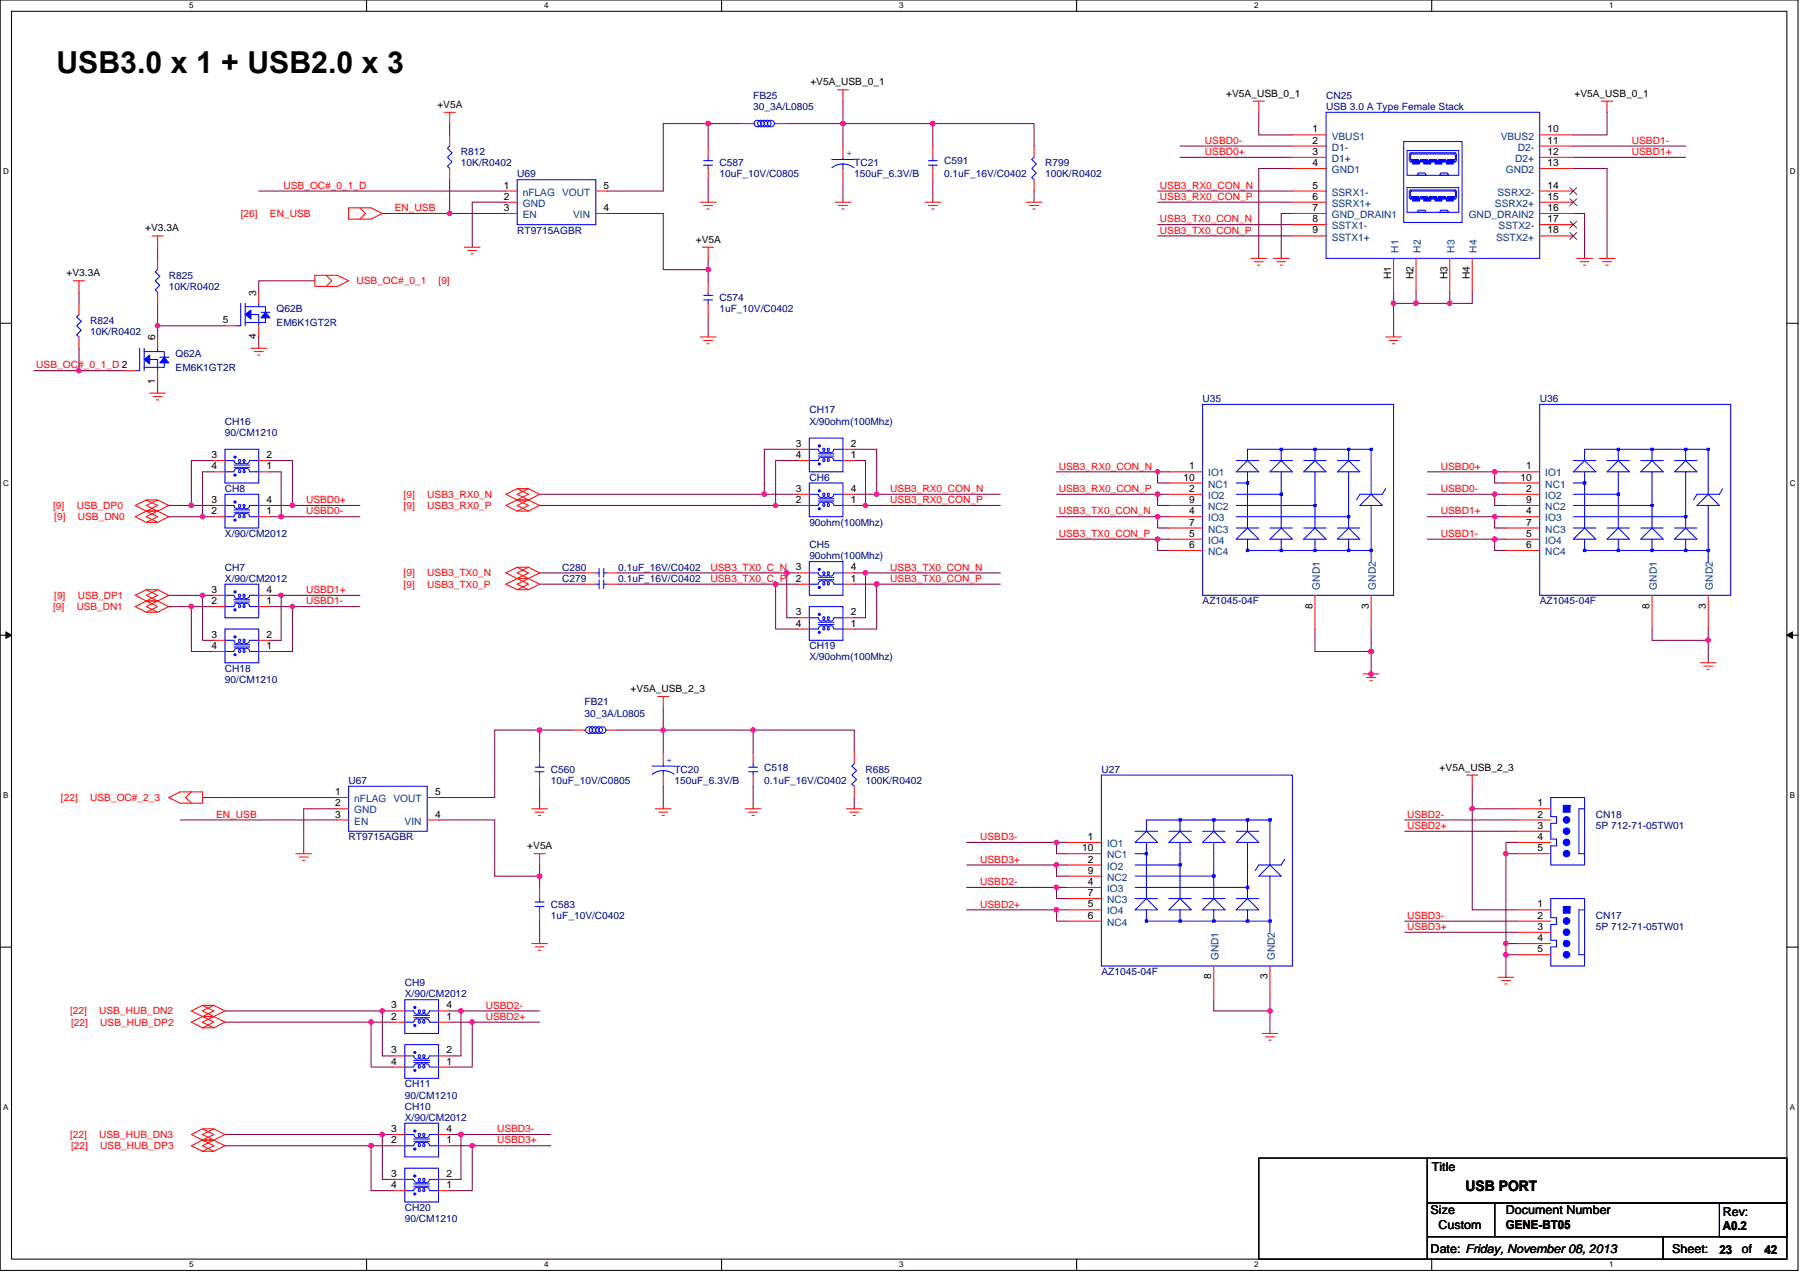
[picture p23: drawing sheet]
<svg xmlns="http://www.w3.org/2000/svg" width="297mm" height="210mm" viewBox="0 0 297 210" stroke-linecap="round" stroke-linejoin="round" font-family="sans-serif">
<defs><g id="words">
<text font-size="5" x="9.3" y="12.1">USB3.0 x 1 + USB2.0 x 3</text>
<text font-size="2.4" x="241.8" y="196.6">USB PORT</text>
<g font-size="2">
<text x="236.3" y="193.4">Title</text>
<text x="236.1" y="200.4">Size</text>
<text x="237.4" y="202.8">Custom</text>
<text x="248.5" y="200.4">Document Number</text>
<text x="248.5" y="202.9">GENE-BT05</text>
<text x="284.3" y="200.8">Rev:</text>
<text x="284.3" y="203.1">A0.2</text>
<text x="236.1" y="206.9">Date: Friday, November 08, 2013</text>
<text x="275.9" y="206.9">Sheet:</text>
<text x="283.7" y="207">23</text>
<text x="287.4" y="206.9">of</text>
<text x="291.2" y="207">42</text>
</g>
<g font-size="1.7">
<text x="72.2" y="17.8">+V5A</text>
<text x="133.7" y="14.1">+V5A_USB_0_1</text>
<text x="202.3" y="16">+V5A_USB_0_1</text>
<text x="259.8" y="16">+V5A_USB_0_1</text>
<text x="216.6" y="21.9">1</text>
<text x="216.6" y="23.7">2</text>
<text x="255.4" y="21.9">10</text>
<text x="255.4" y="23.7">11</text>
<text x="216.6" y="25.6">3</text>
<text x="216.6" y="27.4">4</text>
<text x="255.4" y="27.4">13</text>
<text x="255.4" y="25.6">12</text>
<text x="83.1" y="31.1">1</text>
<text x="83.1" y="33">2</text>
<text x="83.1" y="34.8">3</text>
<text x="99.6" y="31.1">5</text>
<text x="99.6" y="34.8">4</text>
<text x="216.6" y="31.1">5</text>
<text x="216.6" y="33">6</text>
<text x="216.6" y="34.8">7</text>
<text x="255.4" y="34.8">16</text>
<text x="255.4" y="31.1">14</text>
<text x="255.4" y="33">15</text>
<text x="24" y="38.2">+V3.3A</text>
<text x="114.8" y="40">+V5A</text>
<text x="216.6" y="36.7">8</text>
<text x="216.6" y="38.5">9</text>
<text x="255.4" y="38.5">18</text>
<text x="255.4" y="36.7">17</text>
<text x="11" y="45.6">+V3.3A</text>
<text x="229.6" y="46.1" transform="rotate(-90 229.6 46.1)">H1</text>
<text x="233.3" y="46.1" transform="rotate(-90 233.3 46.1)">H2</text>
<text x="238.8" y="46.1" transform="rotate(-90 238.8 46.1)">H3</text>
<text x="242.5" y="46.1" transform="rotate(-90 242.5 46.1)">H4</text>
<text x="36.8" y="53.4">5</text>
<text x="42.3" y="48.8" transform="rotate(-90 42.3 48.8)">3</text>
<text x="25.6" y="56.2" transform="rotate(-90 25.6 56.2)">6</text>
<text x="42.3" y="56" transform="rotate(-90 42.3 56)">4</text>
<text x="25.6" y="63.4" transform="rotate(-90 25.6 63.4)">1</text>
<text x="34.9" y="77.5">4</text>
<text x="34.9" y="75.6">3</text>
<text x="44" y="75.6">2</text>
<text x="44" y="77.5">1</text>
<text x="131.3" y="75.6">4</text>
<text x="131.3" y="73.8">3</text>
<text x="140.4" y="73.8">2</text>
<text x="140.4" y="75.6">1</text>
<text x="196.2" y="77.5">1</text>
<text x="251.9" y="77.5">1</text>
<text x="34.9" y="83">3</text>
<text x="44" y="83">4</text>
<text x="131.3" y="83">2</text>
<text x="131.3" y="81.2">3</text>
<text x="140.4" y="81.2">4</text>
<text x="140.4" y="83">1</text>
<text x="195.3" y="79.3">10</text>
<text x="196.2" y="81.2">2</text>
<text x="196.2" y="83">9</text>
<text x="250.9" y="79.3">10</text>
<text x="251.9" y="81.2">2</text>
<text x="251.9" y="83">9</text>
<text x="34.9" y="84.9">2</text>
<text x="44" y="84.9">1</text>
<text x="196.2" y="84.9">4</text>
<text x="196.2" y="88.6">5</text>
<text x="196.2" y="86.8">7</text>
<text x="251.9" y="84.9">4</text>
<text x="251.9" y="88.6">5</text>
<text x="251.9" y="86.8">7</text>
<text x="131.3" y="94.2">3</text>
<text x="140.4" y="94.2">4</text>
<text x="196.2" y="90.5">6</text>
<text x="251.9" y="90.5">6</text>
<text x="34.9" y="99.7">2</text>
<text x="34.9" y="97.9">3</text>
<text x="44" y="97.9">4</text>
<text x="44" y="99.7">1</text>
<text x="131.3" y="96">2</text>
<text x="131.3" y="101.6">3</text>
<text x="140.4" y="96">1</text>
<text x="140.4" y="101.6">2</text>
<text x="216.6" y="100.5" transform="rotate(-90 216.6 100.5)">8</text>
<text x="225.9" y="100.5" transform="rotate(-90 225.9 100.5)">3</text>
<text x="272.2" y="100.5" transform="rotate(-90 272.2 100.5)">8</text>
<text x="281.5" y="100.5" transform="rotate(-90 281.5 100.5)">3</text>
<text x="34.9" y="107.1">4</text>
<text x="34.9" y="105.3">3</text>
<text x="44" y="105.3">2</text>
<text x="44" y="107.1">1</text>
<text x="131.3" y="103.4">4</text>
<text x="140.4" y="103.4">1</text>
<text x="104.1" y="114.2">+V5A_USB_2_3</text>
<text x="55.3" y="131.3">1</text>
<text x="71.8" y="131.3">5</text>
<text x="237.6" y="127.2">+V5A_USB_2_3</text>
<text x="55.3" y="133.1">2</text>
<text x="55.3" y="135">3</text>
<text x="71.8" y="135">4</text>
<text x="253.7" y="133.1">1</text>
<text x="253.7" y="135">2</text>
<text x="253.7" y="136.8">3</text>
<text x="87" y="140.2">+V5A</text>
<text x="178.6" y="140.5">10</text>
<text x="179.5" y="138.7">1</text>
<text x="179.5" y="142.4">2</text>
<text x="253.7" y="138.7">4</text>
<text x="253.7" y="140.5">5</text>
<text x="179.5" y="146.1">4</text>
<text x="179.5" y="149.8">5</text>
<text x="179.5" y="147.9">7</text>
<text x="179.5" y="144.2">9</text>
<text x="253.7" y="149.8">1</text>
<text x="179.5" y="151.7">6</text>
<text x="253.7" y="151.7">2</text>
<text x="253.7" y="153.5">3</text>
<text x="253.7" y="155.4">4</text>
<text x="199.9" y="161.7" transform="rotate(-90 199.9 161.7)">8</text>
<text x="209.2" y="161.7" transform="rotate(-90 209.2 161.7)">3</text>
<text x="253.7" y="157.2">5</text>
<text x="64.6" y="166.5">3</text>
<text x="73.7" y="166.5">4</text>
<text x="64.6" y="173.9">3</text>
<text x="64.6" y="168.3">2</text>
<text x="73.7" y="173.9">2</text>
<text x="73.7" y="168.3">1</text>
<text x="64.6" y="175.7">4</text>
<text x="73.7" y="175.7">1</text>
<text x="64.6" y="188.7">2</text>
<text x="64.6" y="186.9">3</text>
<text x="73.7" y="186.9">4</text>
<text x="73.7" y="188.7">1</text>
<text x="64.6" y="196.2">4</text>
<text x="64.6" y="194.3">3</text>
<text x="73.7" y="194.3">2</text>
<text x="73.7" y="196.2">1</text>
</g>
<g font-size="1.7" fill="#000080">
<text x="124.3" y="16.3">FB25</text>
<text x="218.8" y="16.3">CN25</text>
<text x="124.3" y="18.2">30_3A/L0805</text>
<text x="218.8" y="18.2">USB 3.0 A Type Female Stack</text>
<text x="76.1" y="25.6">R812</text>
<text x="76.1" y="27.5">10K/R0402</text>
<text x="85.3" y="29.3">U69</text>
<text x="118.7" y="27.5">C587</text>
<text x="118.7" y="29.3">10uF_10V/C0805</text>
<text x="141" y="27.5">TC21</text>
<text x="141" y="29.3">150uF_6.3V/B</text>
<text x="155.8" y="27.1">C591</text>
<text x="155.8" y="29.3">0.1uF_16V/C0402</text>
<text x="172.5" y="27.5">R799</text>
<text x="172.5" y="29.3">100K/R0402</text>
<text x="85.3" y="38.6">RT9715AGBR</text>
<text x="27.9" y="46">R825</text>
<text x="27.9" y="47.8">10K/R0402</text>
<text x="14.9" y="53.4">R824</text>
<text x="45.7" y="51.6">Q62B</text>
<text x="45.7" y="53.8">EM6K1GT2R</text>
<text x="118.7" y="49.7">C574</text>
<text x="118.7" y="51.6">1uF_10V/C0402</text>
<text x="14.9" y="55.3">10K/R0402</text>
<text x="29" y="59">Q62A</text>
<text x="29" y="61.2">EM6K1GT2R</text>
<text x="37.1" y="70.1">CH16</text>
<text x="37.1" y="71.9">90/CM1210</text>
<text x="133.6" y="68.2">CH17</text>
<text x="133.6" y="70.1">X/90ohm(100Mhz)</text>
<text x="198.5" y="66.4">U35</text>
<text x="254.1" y="66.4">U36</text>
<text x="37.1" y="81.2">CH8</text>
<text x="133.6" y="79.4">CH6</text>
<text x="37.1" y="88.6">X/90/CM2012</text>
<text x="133.6" y="86.8">90ohm(100Mhz)</text>
<text x="37.1" y="94.2">CH7</text>
<text x="92.7" y="94.2">C280</text>
<text x="102" y="94.2">0.1uF_16V/C0402</text>
<text x="133.6" y="90.5">CH5</text>
<text x="133.6" y="92.4">90ohm(100Mhz)</text>
<text x="37.1" y="96.1">X/90/CM2012</text>
<text x="92.7" y="96.1">C279</text>
<text x="102" y="96.1">0.1uF_16V/C0402</text>
<text x="198.5" y="99.8">AZ1045-04F</text>
<text x="254.1" y="99.8">AZ1045-04F</text>
<text x="133.6" y="107.2">CH19</text>
<text x="37.1" y="110.9">CH18</text>
<text x="37.1" y="112.7">90/CM1210</text>
<text x="133.6" y="109">X/90ohm(100Mhz)</text>
<text x="96.5" y="116.5">FB21</text>
<text x="96.5" y="118.3">30_3A/L0805</text>
<text x="57.5" y="129.4">U67</text>
<text x="90.9" y="127.6">C560</text>
<text x="90.9" y="129.4">10uF_10V/C0805</text>
<text x="111.3" y="127.6">TC20</text>
<text x="111.3" y="129.4">150uF_6.3V/B</text>
<text x="126.1" y="127.2">C518</text>
<text x="126.1" y="129.4">0.1uF_16V/C0402</text>
<text x="142.8" y="127.6">R685</text>
<text x="142.8" y="129.4">100K/R0402</text>
<text x="181.8" y="127.6">U27</text>
<text x="263.4" y="135">CN18</text>
<text x="263.4" y="136.8">5P 712-71-05TW01</text>
<text x="57.5" y="138.7">RT9715AGBR</text>
<text x="90.9" y="149.8">C583</text>
<text x="90.9" y="151.7">1uF_10V/C0402</text>
<text x="263.4" y="151.7">CN17</text>
<text x="263.4" y="153.5">5P 712-71-05TW01</text>
<text x="181.8" y="161">AZ1045-04F</text>
<text x="66.8" y="162.8">CH9</text>
<text x="66.8" y="164.7">X/90/CM2012</text>
<text x="66.8" y="179.5">CH11</text>
<text x="66.8" y="181.4">90/CM1210</text>
<text x="66.8" y="183.2">CH10</text>
<text x="66.8" y="185.1">X/90/CM2012</text>
<text x="66.8" y="199.9">CH20</text>
<text x="66.8" y="201.7">90/CM1210</text>
</g>
<g font-size="1.7" fill="#f00">
<text x="198.8" y="23.7">USBD0-</text>
<text x="269.3" y="23.7">USBD1-</text>
<text x="198.8" y="25.6">USBD0+</text>
<text x="269.3" y="25.6">USBD1+</text>
<text x="39.7" y="35.8">[26]</text>
<text x="44.6" y="35.8">EN_USB</text>
<text x="46.8" y="31.2">USB_OC#_0_1_D</text>
<text x="65.1" y="34.9">EN_USB</text>
<text x="191.4" y="31.2">USB3_RX0_CON_N</text>
<text x="191.4" y="33">USB3_RX0_CON_P</text>
<text x="191.4" y="38.6">USB3_TX0_CON_P</text>
<text x="191.4" y="36.7">USB3_TX0_CON_N</text>
<text x="58.8" y="46.9">USB_OC#_0_1</text>
<text x="72.4" y="46.9">[9]</text>
<text x="6" y="60.8">USB_OC#_0_1_D 2</text>
<text x="174.7" y="77.5">USB3_RX0_CON_N</text>
<text x="237.8" y="77.5">USBD0+</text>
<text x="50.5" y="83.1">USBD0+</text>
<text x="66.6" y="82.1">[9]</text>
<text x="70.5" y="82.1">USB3_RX0_N</text>
<text x="146.9" y="81.2">USB3_RX0_CON_N</text>
<text x="146.9" y="83.1">USB3_RX0_CON_P</text>
<text x="174.7" y="81.2">USB3_RX0_CON_P</text>
<text x="237.8" y="81.2">USBD0-</text>
<text x="8.8" y="84">[9]</text>
<text x="9" y="85.9">[9]</text>
<text x="12.7" y="84">USB_DP0</text>
<text x="12.8" y="85.9">USB_DN0</text>
<text x="50.5" y="84.9">USBD0-</text>
<text x="66.6" y="84">[9]</text>
<text x="70.5" y="84">USB3_RX0_P</text>
<text x="174.7" y="88.6">USB3_TX0_CON_P</text>
<text x="174.7" y="84.9">USB3_TX0_CON_N</text>
<text x="237.8" y="84.9">USBD1+</text>
<text x="237.8" y="88.6">USBD1-</text>
<text x="66.6" y="95.1">[9]</text>
<text x="70.5" y="95.1">USB3_TX0_N</text>
<text x="117.2" y="94.2">USB3_TX0_C_N</text>
<text x="146.9" y="94.2">USB3_TX0_CON_N</text>
<text x="8.8" y="100.7">[9]</text>
<text x="9" y="98.8">[9]</text>
<text x="12.7" y="100.7">USB_DN1</text>
<text x="12.8" y="98.8">USB_DP1</text>
<text x="50.5" y="97.9">USBD1+</text>
<text x="50.5" y="99.8">USBD1-</text>
<text x="66.6" y="97">[9]</text>
<text x="70.5" y="97">USB3_TX0_P</text>
<text x="117.2" y="96.1">USB3_TX0_C_P</text>
<text x="146.9" y="96.1">USB3_TX0_CON_P</text>
<text x="10.1" y="132.2">[22]</text>
<text x="14.9" y="132.2">USB_OC#_2_3</text>
<text x="35.7" y="135">EN_USB</text>
<text x="232.2" y="136.8">USBD2+</text>
<text x="232.2" y="135">USBD2-</text>
<text x="161.8" y="142.4">USBD3+</text>
<text x="161.8" y="138.7">USBD3-</text>
<text x="161.8" y="146.1">USBD2-</text>
<text x="161.8" y="149.8">USBD2+</text>
<text x="232.2" y="151.7">USBD3-</text>
<text x="232.2" y="153.5">USBD3+</text>
<text x="11.6" y="167.4">[22]</text>
<text x="16.4" y="167.4">USB_HUB_DN2</text>
<text x="80.2" y="166.5">USBD2-</text>
<text x="11.7" y="169.3">[22]</text>
<text x="16.5" y="169.3">USB_HUB_DP2</text>
<text x="80.2" y="168.4">USBD2+</text>
<text x="11.6" y="187.8">[22]</text>
<text x="11.7" y="189.7">[22]</text>
<text x="16.4" y="187.8">USB_HUB_DN3</text>
<text x="16.5" y="189.7">USB_HUB_DP3</text>
<text x="82" y="186.9">USBD3-</text>
<text x="82" y="188.8">USBD3+</text>
</g>
<g font-size="1.7" fill="#004080">
<text x="219.8" y="23">VBUS1</text>
<text x="247.6" y="23">VBUS2</text>
<text x="219.8" y="24.9">D1-</text>
<text x="219.8" y="26.7">D1+</text>
<text x="219.8" y="28.6">GND1</text>
<text x="248.5" y="28.6">GND2</text>
<text x="250" y="26.7">D2+</text>
<text x="250.5" y="24.9">D2-</text>
<text x="86.3" y="32.3">nFLAG VOUT</text>
<text x="86.3" y="34.1">GND</text>
<text x="219.8" y="32.3">SSRX1-</text>
<text x="219.8" y="34.1">SSRX1+</text>
<text x="246.7" y="34.1">SSRX2+</text>
<text x="247.1" y="32.3">SSRX2-</text>
<text x="86.3" y="36">EN</text>
<text x="94.6" y="36">VIN</text>
<text x="219.8" y="36">GND_DRAIN1</text>
<text x="219.8" y="37.8">SSTX1-</text>
<text x="219.8" y="39.7">SSTX1+</text>
<text x="230.8" y="41.7" transform="rotate(-90 230.8 41.7)">H1</text>
<text x="234.5" y="41.7" transform="rotate(-90 234.5 41.7)">H2</text>
<text x="240" y="41.7" transform="rotate(-90 240 41.7)">H3</text>
<text x="242.4" y="36">GND_DRAIN2</text>
<text x="243.7" y="41.7" transform="rotate(-90 243.7 41.7)">H4</text>
<text x="246.9" y="39.7">SSTX2+</text>
<text x="247.3" y="37.8">SSTX2-</text>
<text x="199.4" y="78.7">IO1</text>
<text x="199.4" y="82.4">IO2</text>
<text x="199.4" y="80.5">NC1</text>
<text x="255" y="78.7">IO1</text>
<text x="255" y="82.4">IO2</text>
<text x="255" y="80.5">NC1</text>
<text x="199.4" y="86.1">IO3</text>
<text x="199.4" y="89.8">IO4</text>
<text x="199.4" y="87.9">NC3</text>
<text x="199.4" y="84.2">NC2</text>
<text x="255" y="86.1">IO3</text>
<text x="255" y="89.8">IO4</text>
<text x="255" y="87.9">NC3</text>
<text x="255" y="84.2">NC2</text>
<text x="199.4" y="91.6">NC4</text>
<text x="255" y="91.6">NC4</text>
<text x="217.8" y="97.3" transform="rotate(-90 217.8 97.3)">GND1</text>
<text x="227.1" y="97.3" transform="rotate(-90 227.1 97.3)">GND2</text>
<text x="273.4" y="97.3" transform="rotate(-90 273.4 97.3)">GND1</text>
<text x="282.7" y="97.3" transform="rotate(-90 282.7 97.3)">GND2</text>
<text x="58.5" y="132.4">nFLAG VOUT</text>
<text x="58.5" y="134.3">GND</text>
<text x="58.5" y="136.1">EN</text>
<text x="66.8" y="136.1">VIN</text>
<text x="182.7" y="139.8">IO1</text>
<text x="182.7" y="143.6">IO2</text>
<text x="182.7" y="141.7">NC1</text>
<text x="182.7" y="147.3">IO3</text>
<text x="182.7" y="149.1">NC3</text>
<text x="182.7" y="145.4">NC2</text>
<text x="182.7" y="151">IO4</text>
<text x="182.7" y="152.8">NC4</text>
<text x="201.1" y="158.5" transform="rotate(-90 201.1 158.5)">GND1</text>
<text x="210.4" y="158.5" transform="rotate(-90 210.4 158.5)">GND2</text>
</g>
<g font-size="1.7" fill="#00f">
<text x="139.7" y="25.8">+</text>
<text x="110" y="125.9">+</text>
</g>
<g font-size="1.3">
<text x="31.2" y="1.4">5</text>
<text x="89.8" y="1.4">4</text>
<text x="148.4" y="1.4">3</text>
<text x="207" y="1.4">2</text>
<text x="265.6" y="1.4">1</text>
<text x=".5" y="28.8">D</text>
<text x="295.3" y="28.8">D</text>
<text x=".5" y="80.3">C</text>
<text x="295.3" y="80.3">C</text>
<text x=".5" y="131.8">B</text>
<text x="295.3" y="131.8">B</text>
<text x=".5" y="183.3">A</text>
<text x="295.3" y="183.3">A</text>
<text x="31.2" y="209.2">5</text>
<text x="89.8" y="209.2">4</text>
<text x="148.4" y="209.2">3</text>
<text x="207" y="209.2">2</text>
<text x="265.6" y="209.2">1</text>
</g>
</g></defs>
<path d="M0 0h296.7v209.7h-296.7zM1.9 1.9h293v206h-293z" fill="none" stroke="#000" stroke-width=".17"/>
<g fill="#fff">
<path d="M31.2 .2h.7v1.5h-.7z"/>
<path d="M31.2 208h.7v1.5h-.7z"/>
</g>
<path d="M60.5 0v1.9M60.5 207.9v1.8" fill="none" stroke="#000" stroke-width=".17"/>
<g fill="#fff">
<path d="M89.8 .2h.7v1.5h-.7z"/>
<path d="M89.8 208h.7v1.5h-.7z"/>
</g>
<path d="M119.1 0v1.9M119.1 207.9v1.8" fill="none" stroke="#000" stroke-width=".17"/>
<g fill="#fff">
<path d="M148.4 .2h.7v1.5h-.7z"/>
<path d="M148.4 208h.7v1.5h-.7z"/>
</g>
<path d="M177.7 0v1.9M177.7 207.9v1.8" fill="none" stroke="#000" stroke-width=".17"/>
<g fill="#fff">
<path d="M207 .2h.7v1.5h-.7z"/>
<path d="M207 208h.7v1.5h-.7z"/>
</g>
<path d="M236.3 0v1.9M236.3 207.9v1.8" fill="none" stroke="#000" stroke-width=".17"/>
<g fill="#fff">
<path d="M265.6 .2h.7v1.5h-.7z"/>
<path d="M265.6 208h.7v1.5h-.7z"/>
<path d="M.5 27.6h1v1.5h-1z"/>
<path d="M295.3 27.6h1v1.5h-1z"/>
<path d="M.5 79.1h1v1.5h-1z"/>
<path d="M295.3 79.1h1v1.5h-1z"/>
</g>
<path d="M0 53.4h1.9M294.9 53.4h1.8" fill="none" stroke="#000" stroke-width=".17"/>
<g fill="#fff">
<path d="M.5 130.6h.9v1.5h-.9z"/>
<path d="M295.3 130.6h.9v1.5h-.9z"/>
</g>
<path d="M0 104.9h1.9M294.9 104.9h1.8" fill="none" stroke="#000" stroke-width=".17"/>
<path d="M1 104.3l.9 .6-.9 .5zM294.9 104.9l.9-.6v1.1z" fill="#000" stroke="#000" stroke-width=".17"/>
<g fill="#fff">
<path d="M.5 182.1h.9v1.5h-.9z"/>
<path d="M295.3 182.1h.9v1.5h-.9z"/>
</g>
<path d="M0 156.4h1.9M294.9 156.4h1.8M207.7 191.2h27.8v16.7h-27.8zM235.5 198.6h11.2v5.6h-11.2zM235.5 191.2h59.4v7.4h-59.4zM246.7 198.6h48.2v5.6h-48.2zM283.7 198.6h11.2v5.6h-11.2zM235.5 204.2h39v3.7h-39zM274.5 204.2h20.4v3.7h-20.4z" fill="none" stroke="#000" stroke-width=".17"/>
<g fill="none" stroke="#800040" stroke-width=".17">
<path d="M139.1 16.7v3.7M207.7 18.5v3.8h5.6M265.2 18.5v3.8h-5.6M42.7 31.5h40.8M63.1 35.2h11.1M74.2 35.2h9.3M74.2 20.4v1.9M74.2 29.7v5.5M83.5 33.4h-5.6v7.4M100.2 35.2h9.2v9.3h7.5M116.9 20.4h5.5M116.9 20.4h-7.5v11.1h-9.2"/>
<path d="M116.9 20.4v3.7M116.9 29.7v3.7M129.8 20.4h9.3M139.1 20.4h14.8M139.1 29.7v3.7M139.1 20.4v3.7M153.9 20.4h16.7v3.7M153.9 29.7v3.7M153.9 20.4v3.7M170.6 31.5v1.9M191 31.5h22.3M191 38.9h22.3"/>
<path d="M191 37.1h22.3M191 33.4h22.3M194.7 24.1h18.6M194.7 26h18.6M213.3 35.2h-1.9v7.5M213.3 27.8h-5.6v14.9M259.6 24.1h18.6M259.6 26h18.6M259.6 27.8h5.6v14.9M259.6 35.2h1.9v7.5M13 48.2v1.9M13 57.5v3.7"/>
<path d="M26 40.8v1.9M26 53.8v1.8M26 53.8h11.1M26 50.1v3.7M42.7 55.6v1.9M52 46.4h-9.3v1.8M116.9 42.7v1.8M116.9 44.5v1.9M116.9 51.9v3.7M230 48.2v1.9M230 50.1v5.5M230 50.1h3.7"/>
<path d="M233.7 48.2v1.9M233.7 50.1h5.5M239.2 48.2v1.9M242.9 48.2v1.9h-3.7M5.6 61.2h7.4M13 61.2h7.4M26 63.1v1.8M35.3 77.9h-1.9v7.4M35.3 76h-3.7v7.4M44.6 76h3.7v7.4M44.6 77.9h1.8v7.4M131.7 74.2h-5.6v7.4"/>
<path d="M131.7 76h-3.7v7.4M141 76h1.8v7.4M141 74.2h3.7v7.4M174.3 77.9h16.7M191 77.9v1.8h1.9M191 77.9h1.9M235.5 77.9h11.2M246.7 77.9h1.8M246.7 77.9v1.8h1.8M27.9 83.4h3.7M27.9 98.3h5.5v7.4h1.9M27.9 85.3h5.5"/>
<path d="M31.6 83.4h3.7M33.4 98.3h1.9M33.4 85.3h1.9M44.6 83.4h3.7M44.6 98.3h1.8M44.6 85.3h1.8M46.4 98.3h13M46.4 85.3h13M46.4 98.3v7.4h-1.8M48.3 83.4h11.1M89 81.6h37.1M89 83.4h39"/>
<path d="M89 96.4h7.5M89 94.6h7.5M102 94.6h27.8v7.4h1.9M102 96.4h26v7.4h3.7M126.1 81.6h5.6M128 83.4h3.7M128 96.4h3.7M129.8 94.6h1.9M141 83.4h1.8M141 94.6h1.8v7.4h-1.8M141 96.4h3.7v7.4h-3.7M141 81.6h3.7"/>
<path d="M142.8 94.6h22.3M142.8 83.4h22.3M144.7 81.6h20.4M144.7 96.4h20.4M174.3 81.6h16.7M174.3 85.3h16.7M174.3 89h16.7M191 81.6v1.8h1.9M191 89h1.9M191 85.3h1.9M191 85.3v1.9h1.9M191 89v1.9h1.9"/>
<path d="M191 81.6h1.9M235.5 81.6h11.2M235.5 89h11.2M235.5 85.3h11.2M246.7 81.6v1.8h1.8M246.7 85.3h1.8M246.7 81.6h1.8M246.7 89h1.8M246.7 89v1.9h1.8M246.7 85.3v1.9h1.8M27.9 100.1h3.7M31.6 100.1h3.7"/>
<path d="M31.6 100.1v7.4h3.7M44.6 100.1h3.7M48.3 100.1h11.1M48.3 100.1v7.4h-3.7M109.4 116.8v3.7M217 103.8v3.7h9.3M226.3 103.8v3.7M226.3 107.5v3.8M272.6 103.8v1.9h9.3M281.9 103.8v1.9M281.9 105.7v3.7M29.7 135.4h26"/>
<path d="M33.4 131.7h22.3M55.7 133.5h-5.6v7.4M72.4 135.4h9.2v9.2h7.4M89 120.5v3.7M89 129.8v3.7M89 120.5h5.6M89 120.5h-7.4v11.2h-9.2M102 120.5h7.4M109.4 129.8v3.7M109.4 120.5v3.7M109.4 120.5h14.9M124.3 129.8v3.7"/>
<path d="M124.3 120.5v3.7M124.3 120.5h16.7v3.7M141 131.7v1.8M159.5 139.1h14.8M174.3 139.1v1.8h1.9M174.3 139.1h1.9M231.8 137.2h18.6M231.8 135.4h18.6M242.9 133.5v16.7h7.5M242.9 129.8v3.7M242.9 133.5h7.5M250.4 139.1h-1.9v1.8h1.9"/>
<path d="M89 144.6v1.9M89 152.1v3.7M89 142.8v1.8M159.5 142.8h14.8M159.5 146.5h14.8M159.5 150.2h14.8M174.3 142.8v1.8h1.9M174.3 146.5v1.8h1.9M174.3 146.5h1.9M174.3 150.2h1.9M174.3 142.8h1.9M174.3 150.2v1.9h1.9"/>
<path d="M231.8 152.1h18.6M231.8 153.9h18.6M248.5 155.8h1.9M248.5 155.8v1.8h1.9M248.5 157.6v3.7M248.5 140.9v14.9M37.1 166.9h26M37.1 168.7h24.1M61.2 168.7h3.7M61.2 168.7v7.4h3.7M63.1 166.9v7.4h1.8M63.1 166.9h1.8"/>
<path d="M74.2 168.7h3.7M74.2 166.9h1.9v7.4h-1.9M76.1 166.9h12.9M77.9 168.7h11.1M77.9 168.7v7.4h-3.7M200.3 165v1.9h9.3M209.6 165v1.9M209.6 166.9v3.7M37.1 187.3h26M37.1 189.1h24.1M61.2 189.1h3.7M61.2 189.1v7.5h3.7"/>
<path d="M63.1 187.3v7.4h1.8M63.1 187.3h1.8M74.2 189.1h3.7M74.2 187.3h1.9M76.1 187.3v7.4h-1.9M76.1 187.3h14.8M77.9 189.1v7.5h-3.7M77.9 189.1h13"/>
</g>
<g fill="#f0f" stroke="#f0f" stroke-width=".17">
<circle cx="116.9" cy="44.5" r=".36"/>
<circle cx="116.8" cy="20.4" r=".37"/>
<circle cx="89" cy="144.6" r=".36"/>
<circle cx="89" cy="120.5" r=".36"/>
<circle cx="124.3" cy="120.5" r=".36"/>
<circle cx="174.3" cy="150.2" r=".37"/>
<circle cx="209.6" cy="166.9" r=".36"/>
<circle cx="144.7" cy="81.6" r=".36"/>
<circle cx="128" cy="83.4" r=".36"/>
<circle cx="126.1" cy="81.6" r=".36"/>
<circle cx="191" cy="77.9" r=".36"/>
<circle cx="226.2" cy="107.5" r=".36"/>
<circle cx="191" cy="81.6" r=".36"/>
<circle cx="174.3" cy="142.8" r=".36"/>
<circle cx="174.3" cy="139.1" r=".36"/>
<circle cx="144.7" cy="96.4" r=".36"/>
<circle cx="142.8" cy="94.6" r=".37"/>
<circle cx="128" cy="96.4" r=".36"/>
<circle cx="129.8" cy="94.6" r=".37"/>
<circle cx="109.4" cy="120.5" r=".36"/>
<circle cx="191" cy="89" r=".36"/>
<circle cx="191" cy="85.3" r=".37"/>
<circle cx="233.7" cy="50.1" r=".37"/>
<circle cx="239.2" cy="50.1" r=".36"/>
<circle cx="229.9" cy="50.1" r=".36"/>
<circle cx="226.2" cy="111.2" r=".36"/>
<circle cx="246.6" cy="89" r=".36"/>
<circle cx="246.6" cy="81.6" r=".36"/>
<circle cx="281.9" cy="105.7" r=".36"/>
<circle cx="246.6" cy="77.9" r=".36"/>
<circle cx="246.6" cy="85.3" r=".37"/>
<circle cx="33.4" cy="98.3" r=".36"/>
<circle cx="48.2" cy="83.4" r=".37"/>
<circle cx="61.2" cy="168.7" r=".37"/>
<circle cx="77.9" cy="168.7" r=".37"/>
<circle cx="76.1" cy="166.9" r=".37"/>
<circle cx="76.1" cy="187.3" r=".38"/>
<circle cx="77.9" cy="189.1" r=".36"/>
<circle cx="139.1" cy="20.4" r=".37"/>
<circle cx="153.9" cy="20.4" r=".37"/>
<circle cx="242.9" cy="133.5" r=".37"/>
<circle cx="248.5" cy="140.9" r=".37"/>
<circle cx="248.5" cy="155.7" r=".36"/>
<circle cx="248.5" cy="157.6" r=".36"/>
<circle cx="142.8" cy="83.4" r=".36"/>
<circle cx="31.6" cy="83.4" r=".36"/>
<circle cx="33.4" cy="85.3" r=".37"/>
<circle cx="46.4" cy="85.3" r=".37"/>
<circle cx="31.6" cy="100.1" r=".36"/>
<circle cx="46.4" cy="98.3" r=".36"/>
<circle cx="48.2" cy="100.1" r=".37"/>
<circle cx="63.1" cy="166.9" r=".36"/>
<circle cx="63.1" cy="187.3" r=".37"/>
<circle cx="61.2" cy="189.1" r=".36"/>
<circle cx="174.3" cy="146.5" r=".36"/>
<circle cx="13" cy="61.2" r=".36"/>
<circle cx="26" cy="53.8" r=".36"/>
<circle cx="74.2" cy="35.2" r=".36"/>
</g>
<g fill="none" stroke="#f00" stroke-width=".17">
<path d="M73.3 18.5h1.8M74.2 18.5v1.9M138.2 14.8h1.8M139.1 14.8v1.9M206.8 16.7h1.8M207.7 16.7v1.8M264.3 16.7h1.8M265.2 16.7v1.8M25.1 38.9h1.8M26 38.9v1.9M57.5 34.3h3.7l1.9 .9-1.9 1h-3.7zM59.4 34.3l.9 .9-.9 1"/>
<path d="M74.2 27.8v1.9M74.2 22.3v1.8M83.5 31.5h1.8M83.5 33.4h1.8M83.5 35.2h1.8M98.3 35.2h1.9M98.3 31.5h1.9M115.6 33.4h2.6M116.1 33.9h1.5M116.7 34.5h.3M116.9 24.1v1.9M116.9 27.8v1.9"/>
<path d="M122.4 20.4h1.9M128 20.4h1.8M137.8 33.4h2.6M138.4 33.9h1.4M138.9 34.5h.4M139.1 24.1v1.9M139.1 27.8v1.9M152.7 33.4h2.6M153.2 33.9h1.5M153.8 34.5h.3M153.9 27.8v1.9M153.9 24.1v1.9"/>
<path d="M169.3 33.4h2.6M169.9 33.9h1.5M170.5 34.5h.3M170.6 29.7v1.8M170.6 24.1v1.9M213.3 22.3h5.5M213.3 24.1h5.5M213.3 26h5.5M213.3 27.8h5.5M213.3 31.5h5.5M213.3 33.4h5.5M213.3 35.2h5.5"/>
<path d="M213.3 37.1h5.5M213.3 38.9h5.5M254.1 22.3h5.5M254.1 24.1h5.5M254.1 26h5.5M254.1 27.8h5.5M254.1 31.5h5.5M254.1 33.4h5.5M254.1 35.2h5.5M254.1 37.1h5.5M254.1 38.9h5.5M12.1 46.4h1.8"/>
<path d="M13 46.4v1.8M13 55.6v1.9M13 50.1v1.8M26 48.2v1.9M26 42.7v1.8M26 55.6v1.9M37.1 53.8h1.9M41.4 57.5h2.6M41.9 58h1.5M42.5 58.6h.4M42.7 48.2v1.9M42.7 53.8v1.8"/>
<path d="M52 45.4h3.7l1.8 1-1.8 .9h-3.7zM53.8 45.4l1 1-1 .9M76.6 40.8h2.6M77.2 41.4h1.5M77.7 41.9h.4M115.6 55.6h2.6M115.9 40.8h1.9M116.1 56.2h1.5M116.7 56.7h.3M116.9 40.8v1.9M116.9 50.1v1.8M116.9 46.4v1.8"/>
<path d="M206.4 42.7h2.6M207 43.2h1.5M207.5 43.8h.4M210.1 42.7h2.6M210.7 43.2h1.5M211.2 43.8h.4M228.7 55.6h2.6M229.2 56.2h1.5M229.8 56.7h.4M230 42.7v5.5M233.7 42.7v5.5M239.2 42.7v5.5"/>
<path d="M242.9 42.7v5.5M260.2 42.7h2.6M260.7 43.2h1.5M261.3 43.8h.4M263.9 42.7h2.6M264.5 43.2h1.4M265 43.8h.4M20.4 61.2h1.9M24.7 64.9h2.6M25.3 65.5h1.5M25.8 66h.4M26 61.2v1.9"/>
<path d="M35.3 77.9h1.8M35.3 76h1.8M42.7 76h1.9M42.7 77.9h1.9M131.7 76h1.9M131.7 74.2h1.9M139.1 74.2h1.9M139.1 76h1.9M192.9 77.9h5.6M192.9 79.7h5.6M248.5 77.9h5.6M248.5 79.7h5.6"/>
<path d="M24.1 82.5l1.9 .9-1.9 1M24.1 84.4l1.9 .9-1.9 .9M24.1 99.2l1.9 .9-1.9 1M24.1 97.3l1.9 1-1.9 .9M26 82.5h-1.9l-1.8 .9 1.8 1M26 84.4h-1.9l-1.8 .9 1.8 .9M26 99.2h-1.9l-1.8 .9 1.8 1M26 97.3h-1.9l-1.8 1 1.8 .9M26 82.5l1.9 .9-1.9 1h-1.9M26 82.5l-1.9 .9 1.9 1M26 84.4l1.9 .9-1.9 .9h-1.9M26 84.4l-1.9 .9 1.9 .9"/>
<path d="M26 99.2l1.9 .9-1.9 1h-1.9M26 99.2l-1.9 .9 1.9 1M26 97.3l1.9 1-1.9 .9h-1.9M26 97.3l-1.9 1 1.9 .9M35.3 98.3h1.8M35.3 85.3h1.8M35.3 83.4h1.8M42.7 98.3h1.9M42.7 83.4h1.9M42.7 85.3h1.9M85.3 82.5l1.9 .9-1.9 1M85.3 80.7l1.9 .9-1.9 .9"/>
<path d="M85.3 95.5l1.9 .9-1.9 .9M85.3 93.6l1.9 1-1.9 .9M87.2 82.5h-1.9l-1.8 .9 1.8 1M87.2 80.7h-1.9l-1.8 .9 1.8 .9M87.2 95.5h-1.9l-1.8 .9 1.8 .9M87.2 93.6h-1.9l-1.8 1 1.8 .9M87.2 82.5l1.8 .9-1.8 1h-1.9M87.2 82.5l-1.9 .9 1.9 1M87.2 80.7l1.8 .9-1.8 .9h-1.9M87.2 80.7l-1.9 .9 1.9 .9M87.2 95.5l1.8 .9-1.8 .9h-1.9M87.2 95.5l-1.9 .9 1.9 .9"/>
<path d="M87.2 93.6l1.8 1-1.8 .9h-1.9M87.2 93.6l-1.9 1 1.9 .9M96.5 94.6h1.8M96.5 96.4h1.8M100.2 94.6h1.8M100.2 96.4h1.8M131.7 96.4h1.9M131.7 94.6h1.9M131.7 83.4h1.9M131.7 81.6h1.9M139.1 94.6h1.9M139.1 96.4h1.9"/>
<path d="M139.1 81.6h1.9M139.1 83.4h1.9M192.9 81.6h5.6M192.9 85.3h5.6M192.9 89h5.6M192.9 90.9h5.6M192.9 87.2h5.6M192.9 83.4h5.6M217 98.3v5.5M226.3 98.3v5.5M248.5 81.6h5.6M248.5 85.3h5.6"/>
<path d="M248.5 89h5.6M248.5 90.9h5.6M248.5 87.2h5.6M248.5 83.4h5.6M272.6 98.3v5.5M281.9 98.3v5.5M35.3 107.5h1.8M35.3 105.7h1.8M35.3 100.1h1.8M42.7 105.7h1.9M42.7 107.5h1.9M42.7 100.1h1.9"/>
<path d="M108.5 115h1.9M109.4 115v1.8M131.7 103.8h1.9M131.7 102h1.9M139.1 102h1.9M139.1 103.8h1.9M225 111.3h2.6M225.5 111.8h1.5M226.1 112.4h.3M280.6 109.4h2.6M281.2 110h1.4M281.7 110.5h.4"/>
<path d="M27.9 131.7l1.8-1h3.7v1.9h-3.7zM31.6 130.7l-1 1 1 .9M55.7 131.7h1.8M55.7 133.5h1.8M55.7 135.4h1.8M70.5 135.4h1.9M70.5 131.7h1.9M87.8 133.5h2.6M88.3 134.1h1.5M88.9 134.6h.3M89 124.2v1.9M89 128v1.8"/>
<path d="M94.6 120.5h1.9M100.2 120.5h1.8M108.1 133.5h2.6M108.7 134.1h1.5M109.3 134.6h.3M109.4 124.2v1.9M109.4 128v1.8M123 133.5h2.6M123.5 134.1h1.5M124.1 134.6h.4M124.3 128v1.8M124.3 124.2v1.9"/>
<path d="M139.7 133.5h2.6M140.2 134.1h1.5M140.8 134.6h.4M141 129.8v1.9M141 124.2v1.9M176.2 139.1h5.6M242 128h1.9M242.9 128v1.8M250.4 133.5h5.5M250.4 135.4h5.5M250.4 137.2h5.5M250.4 139.1h5.5"/>
<path d="M48.8 140.9h2.6M49.4 141.5h1.5M49.9 142h.4M87.8 155.8h2.6M88.1 140.9h1.9M88.3 156.3h1.5M88.9 156.9h.3M89 140.9v1.9M89 150.2v1.9M89 146.5v1.8M176.2 142.8h5.6M176.2 146.5h5.6"/>
<path d="M176.2 150.2h5.6M176.2 152.1h5.6M176.2 148.3h5.6M176.2 144.6h5.6M176.2 140.9h5.6M200.3 159.5v5.5M209.6 159.5v5.5M250.4 140.9h5.5M250.4 150.2h5.5M250.4 152.1h5.5M250.4 153.9h5.5M250.4 155.8h5.5"/>
<path d="M250.4 157.6h5.5M33.4 167.8l1.9 .9-1.9 1M33.4 166l1.9 .9-1.9 .9M35.3 167.8h-1.9l-1.8 .9 1.8 1M35.3 166h-1.9l-1.8 .9 1.8 .9M35.3 167.8l1.8 .9-1.8 1h-1.9M35.3 167.8l-1.9 .9 1.9 1M35.3 166l1.8 .9-1.8 .9h-1.9M35.3 166l-1.9 .9 1.9 .9M64.9 176.1h1.9M64.9 174.3h1.9M64.9 168.7h1.9"/>
<path d="M64.9 166.9h1.9M72.4 174.3h1.8M72.4 176.1h1.8M72.4 166.9h1.8M72.4 168.7h1.8M208.3 170.6h2.6M208.8 171.2h1.5M209.4 171.7h.4M247.2 161.3h2.6M247.8 161.9h1.5M248.3 162.4h.4M33.4 188.2l1.9 .9-1.9 1"/>
<path d="M33.4 186.4l1.9 .9-1.9 .9M35.3 188.2h-1.9l-1.8 .9 1.8 1M35.3 186.4h-1.9l-1.8 .9 1.8 .9M35.3 188.2l1.8 .9-1.8 1h-1.9M35.3 188.2l-1.9 .9 1.9 1M35.3 186.4l1.8 .9-1.8 .9h-1.9M35.3 186.4l-1.9 .9 1.9 .9M64.9 196.6h1.9M64.9 194.7h1.9M64.9 189.1h1.9M64.9 187.3h1.9M72.4 194.7h1.8"/>
<path d="M72.4 196.6h1.8M72.4 187.3h1.8M72.4 189.1h1.8"/>
</g>
<g fill="none" stroke="#00f" stroke-width=".17">
<path d="M218.8 18.5h35.3v24.2h-35.3zM74.2 24.1l-.4 .4 .8 .7-.8 .8 .8 .7-.8 .8 .4 .3M85.3 29.7h13v7.4h-13zM116.1 27.3h1.5M116.1 26.5h1.5M116.9 27.3v.5M116.9 26v.5M124.3 20.4h.2M127.8 20.4h.2M137.3 26.3h3.7M139.1 27.1v.7M139.1 26v.3"/>
<path d="M140.9 27.7l-1-.5-.8-.1-1.2 .2-.6 .4M153.2 26.5h1.5M153.2 27.3h1.5M153.9 26v.5M153.9 27.3v.5M170.6 26l-.3 .3 .7 .8-.7 .7 .7 .8-.7 .7 .3 .4M231.6 23.4h9.7v13.3h-9.7zM232.2 24.8h8.5v4.1h-8.5zM232.2 31h8.5v4.1h-8.5zM232.6 31.5l.1-.2h7.5l.1 .2v1.1l-.1 .2h-7.5l-.1-.2zM232.6 25.4l.1-.2h7.5l.1 .2v1.1l-.1 .2h-7.5l-.1-.2zM232.7 31.3l.2 .2"/>
<path d="M232.7 25.2l.2 .2M232.9 32.6h7.1M232.9 32.6l-.2 .2h1.5M232.9 31.5l-.2 .2v.7l.2 .2M232.9 32.6h1.2l.1 .2M232.9 26.5l-.2-.2v-.7l.2-.2h7.1l.2 .2v.7l-.2 .2M232.9 26.5h7.1M232.9 26.5l-.2 .2h1.5M232.9 26.5h1.2l.1 .2M232.9 31.5h7.1M234.1 28.6h1.1l.1 .3h-1.4zM234.1 34.7h1.1l.1 .4h-1.4z"/>
<path d="M234.2 26.7l.2-.2h1.1l.2 .2M234.2 26.7h1.5M234.2 32.8h1.5M235.7 32.8l-.2-.2h-1.1l-.2 .2M235.7 32.8h1.5M235.7 26.7l.2-.2h1.1l.2 .2M235.7 26.7h1.5M237.2 32.8l-.2-.2h-1.1l-.2 .2M237.2 26.7l.2-.2h1.1l.2 .2M237.2 26.7h1.5M237.2 32.8h1.5M237.8 28.6h1.1l.2 .3h-1.5z"/>
<path d="M237.8 34.7h1.1l.2 .4h-1.5zM238.7 32.8l-.2-.2h-1.1l-.2 .2M240 32.6h-1.1l-.2 .2M240 26.5h-1.1l-.2 .2M240 31.5l.2 .2v.7l-.2 .2M240 26.5l.2 .2h-1.5M240 32.6l.2 .2h-1.5M240.2 25.2l-.2 .2M240.2 31.3l-.2 .2M13 51.9l-.3 .4 .7 .7-.7 .8 .7 .7-.7 .8 .3 .3M23 57.5v3.7h-.7M23.8 57.5v3.7"/>
<path d="M23.8 58h2.2M24.7 59.4h1.3v1.8M26 44.5l-.4 .4 .8 .7-.8 .8 .8 .7-.8 .7 .4 .4M26 57.5v.5M26 58h1.1v1M26.4 59h1.5M27.1 59.9v.7h-3.3M39.7 50.1v3.7h-.7M40.5 50.1v3.7M40.5 50.6h2.2M41.4 51.9h1.3v1.9M42.7 50.1v.5"/>
<path d="M42.7 50.6h1.1v1M43.1 51.6h1.5M43.8 52.5v.7h-3.3M116.1 48.8h1.5M116.1 49.5h1.5M116.9 48.2v.6M116.9 49.5v.6M37.1 76h1.5M37.1 74.2h5.6v5.5h-5.6zM38.6 77.2h2.6M38.6 76a.53 .53 0 0 0 .6 .6 .53 .53 0 0 0 .5-.7h-.3a.52 .52 0 0 0 .5 .7 .52 .52 0 0 0 .5-.7h-.2a.53 .53 0 0 0 .4 .7 .53 .53 0 0 0 .6-.6M38.6 76.8h2.6"/>
<path d="M41.2 77.9a.53 .53 0 0 0-.6-.6 .53 .53 0 0 0-.4 .7h.2a.51 .51 0 0 0-.5-.7 .51 .51 0 0 0-.5 .7h.2a.53 .53 0 0 0-.4-.7 .53 .53 0 0 0-.6 .6h-1.5M41.2 76h1.5M41.2 77.9h1.5M133.6 74.2h1.4M133.6 76h1.4M133.6 72.3h5.5v5.6h-5.5zM133.6 79.7h5.5v5.6h-5.5zM135 76a.52 .52 0 0 1 .6-.5 .52 .52 0 0 1 .5 .6h-.3a.51 .51 0 0 1 .5-.6 .51 .51 0 0 1 .5 .6h-.2a.53 .53 0 0 1 .4-.6 .53 .53 0 0 1 .6 .5M135 75.3h2.6M135 74.1a.52 .52 0 0 0 .6 .6 .52 .52 0 0 0 .5-.7h-.3a.51 .51 0 0 0 .5 .7 .51 .51 0 0 0 .5-.7h-.2a.53 .53 0 0 0 .4 .7 .53 .53 0 0 0 .6-.6M135 74.9h2.6M137.6 76h1.5"/>
<path d="M137.6 74.2h1.5M198.5 66.8h31.5v31.5h-31.5zM204 76h3.7M204 77.9l1.9-1.9 1.8 1.9zM204 79.7h1.9M205.9 76v-1.8h20.4v7.4M205.9 79.7v7.5M205.9 77.9v1.8M209.6 76h3.7M209.6 77.9l1.8-1.9 1.9 1.9zM211.4 74.2v1.8M211.4 77.9v9.3"/>
<path d="M215.1 76h3.7M215.1 77.9l1.9-1.9 1.8 1.9zM217 74.2v1.8M217 77.9v9.3M220.7 76h3.7M222.5 76l1.9 1.9h-3.7zM222.5 74.2v1.8M222.5 77.9v9.3M254.1 66.8h31.5v31.5h-31.5zM259.6 76h3.8M259.6 77.9l1.9-1.9 1.9 1.9zM259.6 79.7h1.9"/>
<path d="M261.5 76v-1.8h20.4v7.4M261.5 79.7v7.5M261.5 77.9v1.8M265.2 76h3.7M265.2 77.9l1.9-1.9 1.8 1.9zM267.1 74.2v1.8M267.1 77.9v9.3M270.8 76h3.7M270.8 77.9l1.8-1.9 1.9 1.9zM272.6 74.2v1.8M272.6 77.9v9.3M276.3 76h3.7"/>
<path d="M278.2 76l1.8 1.9h-3.7zM278.2 74.2v1.8M278.2 77.9v9.3M37.1 85.3h1.5M37.1 96.4h5.6v5.6h-5.6zM37.1 81.6h5.6v5.6h-5.6zM38.6 99.4h2.6M38.6 99h2.6M38.6 84.6h2.6M38.6 84.2h2.6M38.6 85.3a.53 .53 0 0 1 .6-.5 .53 .53 0 0 1 .5 .6h-.3a.51 .51 0 0 1 .5-.6 .51 .51 0 0 1 .5 .6h-.2a.53 .53 0 0 1 .4-.7 .53 .53 0 0 1 .6 .6M41.2 98.3a.53 .53 0 0 1-.6 .5 .53 .53 0 0 1-.4-.7h.2a.52 .52 0 0 1-.5 .7 .52 .52 0 0 1-.5-.7h.3a.53 .53 0 0 1-.5 .7 .53 .53 0 0 1-.6-.5h-1.5"/>
<path d="M41.2 83.4a.53 .53 0 0 1-.6 .6 .53 .53 0 0 1-.4-.7h.2a.51 .51 0 0 1-.5 .7 .51 .51 0 0 1-.5-.7h.2a.53 .53 0 0 1-.4 .7 .53 .53 0 0 1-.6-.6h-1.5M41.2 98.3h1.5M41.2 83.4h1.5M41.2 85.3h1.5M98.3 94.6h.6M98.3 96.4h.6M98.9 93.8v1.5M98.9 95.7v1.5M99.6 94.6h.6M99.6 96.4h.6M99.6 93.8v1.5M99.6 95.7v1.5"/>
<path d="M133.6 96.4h1.4M133.6 81.6h1.4M133.6 92.7h5.5v5.6h-5.5zM135 96.4a.52 .52 0 0 1 .6-.5 .52 .52 0 0 1 .5 .6h-.3a.51 .51 0 0 1 .5-.6 .51 .51 0 0 1 .5 .6h-.2a.53 .53 0 0 1 .4-.6 .53 .53 0 0 1 .6 .5M135 95.7h2.6M135 95.3h2.6M135 82.7h2.6M135 81.6a.52 .52 0 0 0 .6 .5 .52 .52 0 0 0 .5-.6h-.3a.52 .52 0 0 0 .5 .6 .52 .52 0 0 0 .5-.6h-.2a.53 .53 0 0 0 .4 .6 .53 .53 0 0 0 .6-.5M135 82.3h2.6M137.6 83.4a.53 .53 0 0 0-.6-.5 .53 .53 0 0 0-.4 .7h.2a.51 .51 0 0 0-.5-.7 .51 .51 0 0 0-.5 .7h.3a.53 .53 0 0 0-.5-.7 .53 .53 0 0 0-.6 .5h-1.4M137.6 94.6a.53 .53 0 0 1-.6 .5 .53 .53 0 0 1-.4-.7h.2a.52 .52 0 0 1-.5 .7 .52 .52 0 0 1-.5-.7h.3a.52 .52 0 0 1-.5 .7 .52 .52 0 0 1-.6-.5h-1.4M137.6 96.4h1.5"/>
<path d="M137.6 94.6h1.5M137.6 83.4h1.5M137.6 81.6h1.5M204 87.2h3.7M204 89l1.9-1.8 1.8 1.8zM204 85.3h18.5M204 81.6h7.4M204 83.4h13M205.9 89v1.9h20.4M209.6 87.2h3.7M209.6 89l1.8-1.8 1.9 1.8zM211.4 89v1.9"/>
<path d="M215.1 87.2h3.7M215.1 89l1.9-1.8 1.8 1.8zM217 89v1.9M220.7 89l1.8-1.8 1.9 1.8zM220.7 87.2h3.7M222.5 89v1.9M224.4 83.4l1.9-1.8 1.8 1.8zM226.3 83.4v9.3M228.7 80.7l-.6 .9h-3.7l-.5 .9M259.6 87.2h3.8M259.6 89l1.9-1.8 1.9 1.8zM259.6 85.3h18.6"/>
<path d="M259.6 81.6h7.5M259.6 83.4h13M261.5 89v1.9h20.4M265.2 87.2h3.7M265.2 89l1.9-1.8 1.8 1.8zM267.1 89v1.9M270.8 87.2h3.7M270.8 89l1.8-1.8 1.9 1.8zM272.6 89v1.9M276.3 89l1.9-1.8 1.8 1.8zM276.3 87.2h3.7M278.2 89v1.9"/>
<path d="M280 83.4l1.9-1.8 1.8 1.8zM281.9 83.4v9.3M284.3 80.7l-.6 .9h-3.7l-.5 .9M37.1 107.5h1.5M37.1 103.8h5.6v5.6h-5.6zM38.6 106.8h2.6M38.6 106.4h2.6M38.6 107.5a.53 .53 0 0 1 .6-.5 .53 .53 0 0 1 .5 .7h-.3a.51 .51 0 0 1 .5-.7 .51 .51 0 0 1 .5 .7h-.2a.53 .53 0 0 1 .4-.7 .53 .53 0 0 1 .6 .5M41.2 100.1a.53 .53 0 0 0-.6-.5 .53 .53 0 0 0-.4 .7h.2a.51 .51 0 0 0-.5-.7 .51 .51 0 0 0-.5 .7h.3a.53 .53 0 0 0-.5-.7 .53 .53 0 0 0-.6 .5h-1.5M41.2 105.7a.53 .53 0 0 1-.6 .5 .53 .53 0 0 1-.4-.6h.2a.52 .52 0 0 1-.5 .6 .52 .52 0 0 1-.5-.6h.3a.53 .53 0 0 1-.5 .6 .53 .53 0 0 1-.6-.5h-1.5M41.2 105.7h1.5M41.2 107.5h1.5"/>
<path d="M41.2 100.1h1.5M133.6 102h1.4M133.6 100.1h5.5v5.6h-5.5zM135 103.1h2.6M135 102a.52 .52 0 0 0 .6 .5 .52 .52 0 0 0 .5-.6h-.3a.51 .51 0 0 0 .5 .6 .51 .51 0 0 0 .5-.6h-.2a.53 .53 0 0 0 .4 .6 .53 .53 0 0 0 .6-.5M135 102.7h2.6M137.6 103.8a.53 .53 0 0 0-.6-.5 .53 .53 0 0 0-.4 .7h.2a.51 .51 0 0 0-.5-.7 .51 .51 0 0 0-.5 .7h.3a.52 .52 0 0 0-.5-.7 .52 .52 0 0 0-.6 .5h-1.4M137.6 103.8h1.5M137.6 102h1.5M57.5 129.8h13v7.4h-13zM88.3 127.4h1.5M88.3 126.6h1.5"/>
<path d="M89 127.4v.6M89 126.1v.5M96.5 120.5h.1M100 120.5h.2M107.6 126.5h3.7M109.4 127.2v.8M109.4 126.1v.4M111.2 127.8a2.98 2.98 0 0 0-3.6 0M123.5 126.6h1.5M123.5 127.4h1.5M124.3 126.1v.5M124.3 127.4v.6"/>
<path d="M141 126.1l-.4 .4 .7 .7-.7 .8 .7 .7-.7 .7 .4 .4M181.8 128h31.5v31.5h-31.5zM187.3 137.2h3.7M187.3 139.1l1.9-1.9 1.8 1.9zM189.2 137.2v-1.8h20.4v7.4M189.2 139.1v1.8M192.9 139.1l1.8-1.9 1.9 1.9zM192.9 137.2h3.7M194.7 139.1v9.2M194.7 135.4v1.8M198.5 139.1l1.8-1.9 1.9 1.9zM198.5 137.2h3.7"/>
<path d="M200.3 139.1v9.2M200.3 135.4v1.8M204 137.2h3.7M204 139.1l1.9-1.9 1.8 1.9zM205.9 135.4v1.8M205.9 139.1v9.2M255.9 131.7h5.6v11.1h-5.6v-3.2h1v-1.1h-1v-2.6h1v-1.1h-1zM261.5 133.5h-.9v7.4h.9M88.3 148.9h1.5M88.3 149.6h1.5M89 148.3v.6M89 149.6v.6"/>
<path d="M187.3 148.3h3.7M187.3 142.8h7.4M187.3 150.2l1.9-1.9 1.8 1.9zM187.3 140.9h1.9M187.3 144.6h13M187.3 146.5h18.6M189.2 140.9v7.4M189.2 150.2v1.9h20.4M192.9 148.3h3.7M194.7 150.2v1.9M194.7 148.3l1.9 1.9h-3.7zM198.5 148.3h3.7"/>
<path d="M200.3 150.2v1.9M200.3 148.3l1.9 1.9h-3.7zM204 148.3h3.7M204 150.2l1.9-1.9 1.8 1.9zM205.9 150.2v1.9M207.7 144.6l1.9-1.8 1.8 1.8zM209.6 144.6v9.3M212 141.9l-.6 .9h-3.7l-.5 .9M255.9 148.3h5.6v11.2h-5.6v-3.2h1v-1.1h-1v-2.6h1v-1.1h-1zM261.5 150.2h-.9v7.4h.9M66.8 174.3h1.5a.53 .53 0 0 0 .6 .5 .53 .53 0 0 0 .4-.6h-.2a.52 .52 0 0 0 .5 .6 .52 .52 0 0 0 .5-.6h-.3a.54 .54 0 0 0 .5 .6 .54 .54 0 0 0 .6-.5h1.5M66.8 176.1h1.5"/>
<path d="M66.8 168.7h1.5a.53 .53 0 0 1 .6-.5 .53 .53 0 0 1 .4 .7h-.2a.52 .52 0 0 1 .5-.7 .52 .52 0 0 1 .5 .7h-.2l-.1-.2a.55 .55 0 0 1 .5-.5 .55 .55 0 0 1 .6 .5h1.5M66.8 166.9h1.5M66.8 172.4h5.6v5.6h-5.6zM66.8 165h5.6v5.6h-5.6zM68.3 176.1a.53 .53 0 0 1 .6-.5 .53 .53 0 0 1 .4 .7h-.2a.52 .52 0 0 1 .5-.7 .52 .52 0 0 1 .5 .7h-.3a.54 .54 0 0 1 .5-.7 .54 .54 0 0 1 .6 .5M68.3 175.4h2.6M68.3 175h2.6M68.3 168h2.6M68.3 166.9a.53 .53 0 0 0 .6 .5 .53 .53 0 0 0 .4-.6h-.2a.52 .52 0 0 0 .5 .6 .52 .52 0 0 0 .5-.6h-.3a.54 .54 0 0 0 .5 .6 .54 .54 0 0 0 .6-.5M68.3 167.6h2.6M70.9 176.1h1.5M70.9 166.9h1.5"/>
<path d="M66.8 196.6l1.5-.1a.53 .53 0 0 1 .6-.5 .53 .53 0 0 1 .4 .7h-.2a.52 .52 0 0 1 .5-.7 .52 .52 0 0 1 .5 .7h-.2l-.1-.2a.55 .55 0 0 1 .5-.5 .55 .55 0 0 1 .6 .5l1.5 .1M66.8 194.7h1.5a.53 .53 0 0 0 .6 .6 .53 .53 0 0 0 .4-.7h-.2a.52 .52 0 0 0 .5 .6 .52 .52 0 0 0 .5-.6h-.3a.54 .54 0 0 0 .5 .7 .54 .54 0 0 0 .6-.6h1.5M66.8 187.3h1.5M66.8 189.1h1.5M66.8 192.8h5.6v5.6h-5.6zM66.8 185.4h5.6v5.6h-5.6zM68.3 189.1a.53 .53 0 0 1 .6-.5 .53 .53 0 0 1 .4 .6h-.2a.52 .52 0 0 1 .5-.6 .52 .52 0 0 1 .5 .6l-.2 .1-.1-.2a.55 .55 0 0 1 .5-.5 .55 .55 0 0 1 .6 .5M68.3 195.8h2.6M68.3 195.4h2.6M68.3 188.4h2.6M68.3 187.3a.53 .53 0 0 0 .6 .5 .53 .53 0 0 0 .4-.7h-.2a.52 .52 0 0 0 .5 .7 .52 .52 0 0 0 .5-.7h-.3a.54 .54 0 0 0 .5 .7 .54 .54 0 0 0 .6-.5M68.3 188h2.6"/>
<path d="M70.9 189.1h1.5M70.9 187.3h1.5"/>
<circle cx="125" cy="20.4" r=".55"/>
<circle cx="125.6" cy="20.4" r=".54"/>
<circle cx="126.1" cy="20.4" r=".54"/>
<circle cx="126.7" cy="20.4" r=".55"/>
<circle cx="127.2" cy="20.4" r=".55"/>
<circle cx="97.2" cy="120.5" r=".55"/>
<circle cx="97.7" cy="120.5" r=".55"/>
<circle cx="98.3" cy="120.5" r=".55"/>
<circle cx="98.9" cy="120.5" r=".55"/>
<circle cx="99.4" cy="120.5" r=".55"/>
</g>
<g fill="#00f" stroke="#00f" stroke-width=".17">
<path d="M40.5 51.9l.9-.7v1.5z" fill-rule="evenodd"/>
<path d="M43.8 51.6l.8 .9h-1.5z" fill-rule="evenodd"/>
<path d="M68.3 176.6h.3v.2h-.3z" fill-rule="evenodd"/>
<path d="M68.3 173.6h.3v.3h-.3z" fill-rule="evenodd"/>
<path d="M68.3 197h.3v.2h-.3z" fill-rule="evenodd"/>
<path d="M68.3 194h.3v.3h-.3z" fill-rule="evenodd"/>
<path d="M235 26.7v.4h1.1v-.4z" fill-rule="evenodd"/>
<path d="M236.8 26.7v.4h1.1v-.4z" fill-rule="evenodd"/>
<path d="M238.7 26.7v.4h1.1v-.4z" fill-rule="evenodd"/>
<path d="M233.1 26.7v.4h1.1v-.4z" fill-rule="evenodd"/>
<path d="M232.9 26.3v.2h1.2v-.2z" fill-rule="evenodd"/>
<path d="M234.4 26.3v.2h1.1v-.2z" fill-rule="evenodd"/>
<path d="M235.9 26.3v.2h1.1v-.2z" fill-rule="evenodd"/>
<path d="M237.4 26.3v.2h1.1v-.2z" fill-rule="evenodd"/>
<path d="M238.9 26.3v.2h1.1v-.2z" fill-rule="evenodd"/>
<path d="M236.8 32.8v.4h1.1v-.4z" fill-rule="evenodd"/>
<path d="M232.9 32.4v.2h1.2v-.2z" fill-rule="evenodd"/>
<path d="M233.1 32.8v.4h1.1v-.4z" fill-rule="evenodd"/>
<path d="M238.7 32.8v.4h1.1v-.4z" fill-rule="evenodd"/>
<path d="M235.9 32.4v.2h1.1v-.2z" fill-rule="evenodd"/>
<path d="M235 32.8v.4h1.1v-.4z" fill-rule="evenodd"/>
<path d="M237.4 32.4v.2h1.1v-.2z" fill-rule="evenodd"/>
<path d="M234.4 32.4v.2h1.1v-.2z" fill-rule="evenodd"/>
<path d="M238.9 32.4v.2h1.1v-.2z" fill-rule="evenodd"/>
<path d="M38.6 108h.3v.2h-.3z" fill-rule="evenodd"/>
<path d="M38.6 105h.3v.3h-.3z" fill-rule="evenodd"/>
<path d="M258 132.9v1.2h1.1v-1.2z" fill-rule="evenodd"/>
<path d="M38.6 78.3h.3v.3h-.3z" fill-rule="evenodd"/>
<path d="M38.6 75.3h.3v.3h-.3z" fill-rule="evenodd"/>
<path d="M135.1 96.8h.2v.3h-.2z" fill-rule="evenodd"/>
<path d="M68.3 169.2h.3v.2h-.3z" fill-rule="evenodd"/>
<path d="M68.3 166.2h.3v.2h-.3z" fill-rule="evenodd"/>
<path d="M189 140.7v.4h.4v-.4z" fill-rule="evenodd"/>
<path d="M194.6 142.6v.4h.3v-.4z" fill-rule="evenodd"/>
<path d="M200.1 144.4v.4h.4v-.4z" fill-rule="evenodd"/>
<path d="M205.7 146.3v.4h.4v-.4z" fill-rule="evenodd"/>
<path d="M205.7 135.2v.4h.4v-.4z" fill-rule="evenodd"/>
<path d="M200.1 135.2v.4h.4v-.4z" fill-rule="evenodd"/>
<path d="M194.6 135.2v.4h.3v-.4z" fill-rule="evenodd"/>
<path d="M209.4 135.2v.4h.4v-.4z" fill-rule="evenodd"/>
<path d="M209.4 151.9v.3h.4v-.3z" fill-rule="evenodd"/>
<path d="M200.1 151.9v.3h.4v-.3z" fill-rule="evenodd"/>
<path d="M205.7 151.9v.3h.4v-.3z" fill-rule="evenodd"/>
<path d="M194.6 151.9v.3h.3v-.3z" fill-rule="evenodd"/>
<path d="M189 151.9v.3h.4v-.3z" fill-rule="evenodd"/>
<path d="M135.1 73.5h.2v.2h-.2z" fill-rule="evenodd"/>
<path d="M258 149.6v1.1h1.1v-1.1z" fill-rule="evenodd"/>
<path d="M205.7 79.5v.4h.4v-.4z" fill-rule="evenodd"/>
<path d="M211.2 81.4v.4h.4v-.4z" fill-rule="evenodd"/>
<path d="M216.8 83.3v.3h.4v-.3z" fill-rule="evenodd"/>
<path d="M222.4 85.1v.4h.3v-.4z" fill-rule="evenodd"/>
<path d="M222.4 74v.4h.3v-.4z" fill-rule="evenodd"/>
<path d="M216.8 74v.4h.4v-.4z" fill-rule="evenodd"/>
<path d="M211.2 74v.4h.4v-.4z" fill-rule="evenodd"/>
<path d="M226.1 74v.4h.3v-.4z" fill-rule="evenodd"/>
<path d="M226.1 90.7v.4h.3v-.4z" fill-rule="evenodd"/>
<path d="M216.8 90.7v.4h.4v-.4z" fill-rule="evenodd"/>
<path d="M222.4 90.7v.4h.3v-.4z" fill-rule="evenodd"/>
<path d="M211.2 90.7v.4h.4v-.4z" fill-rule="evenodd"/>
<path d="M205.7 90.7v.4h.4v-.4z" fill-rule="evenodd"/>
<path d="M38.6 100.5h.3v.3h-.3z" fill-rule="evenodd"/>
<path d="M38.6 97.6h.3v.2h-.3z" fill-rule="evenodd"/>
<path d="M68.3 189.6h.3v.2h-.3z" fill-rule="evenodd"/>
<path d="M68.3 186.6h.3v.2h-.3z" fill-rule="evenodd"/>
<path d="M261.3 79.5v.4h.4v-.4z" fill-rule="evenodd"/>
<path d="M266.9 81.4v.4h.3v-.4z" fill-rule="evenodd"/>
<path d="M272.4 83.3v.3h.4v-.3z" fill-rule="evenodd"/>
<path d="M278 85.1v.4h.4v-.4z" fill-rule="evenodd"/>
<path d="M278 74v.4h.4v-.4z" fill-rule="evenodd"/>
<path d="M272.4 74v.4h.4v-.4z" fill-rule="evenodd"/>
<path d="M266.9 74v.4h.3v-.4z" fill-rule="evenodd"/>
<path d="M281.7 74v.4h.4v-.4z" fill-rule="evenodd"/>
<path d="M281.7 90.7v.4h.4v-.4z" fill-rule="evenodd"/>
<path d="M272.4 90.7v.4h.4v-.4z" fill-rule="evenodd"/>
<path d="M278 90.7v.4h.4v-.4z" fill-rule="evenodd"/>
<path d="M266.9 90.7v.4h.3v-.4z" fill-rule="evenodd"/>
<path d="M261.3 90.7v.4h.4v-.4z" fill-rule="evenodd"/>
<path d="M135.1 101.3h.2v.2h-.2z" fill-rule="evenodd"/>
<path d="M38.6 85.7h.3v.3h-.3z" fill-rule="evenodd"/>
<path d="M38.6 82.7h.3v.3h-.3z" fill-rule="evenodd"/>
<path d="M23.8 59.4l.9-.8v1.5z" fill-rule="evenodd"/>
<path d="M27.1 59l.8 .9h-1.5z" fill-rule="evenodd"/>
<circle cx="258.5" cy="135.3" r=".54"/>
<circle cx="258.5" cy="137.2" r=".54"/>
<circle cx="258.5" cy="139.1" r=".55"/>
<circle cx="258.5" cy="140.9" r=".54"/>
<circle cx="135.2" cy="94" r=".17"/>
<circle cx="135.2" cy="76.6" r=".17"/>
<circle cx="258.5" cy="152" r=".55"/>
<circle cx="258.5" cy="153.9" r=".54"/>
<circle cx="258.5" cy="155.8" r=".54"/>
<circle cx="258.5" cy="157.6" r=".55"/>
<circle cx="135.2" cy="104.4" r=".17"/>
<circle cx="135.2" cy="84" r=".17"/>
<circle cx="135.2" cy="81" r=".17"/>
</g>
<path d="M259.1 31l1.1 1.1M259.1 32.8l1.1 1.2M259.1 36.5l1.1 1.2M259.1 38.4l1.1 1.1M260.2 31l-1.1 1.1M260.2 32.8l-1.1 1.2M260.2 36.5l-1.1 1.2M260.2 38.4l-1.1 1.1" fill="none" stroke="#804000" stroke-width=".17"/>
<use href="#words"/>
</svg>
